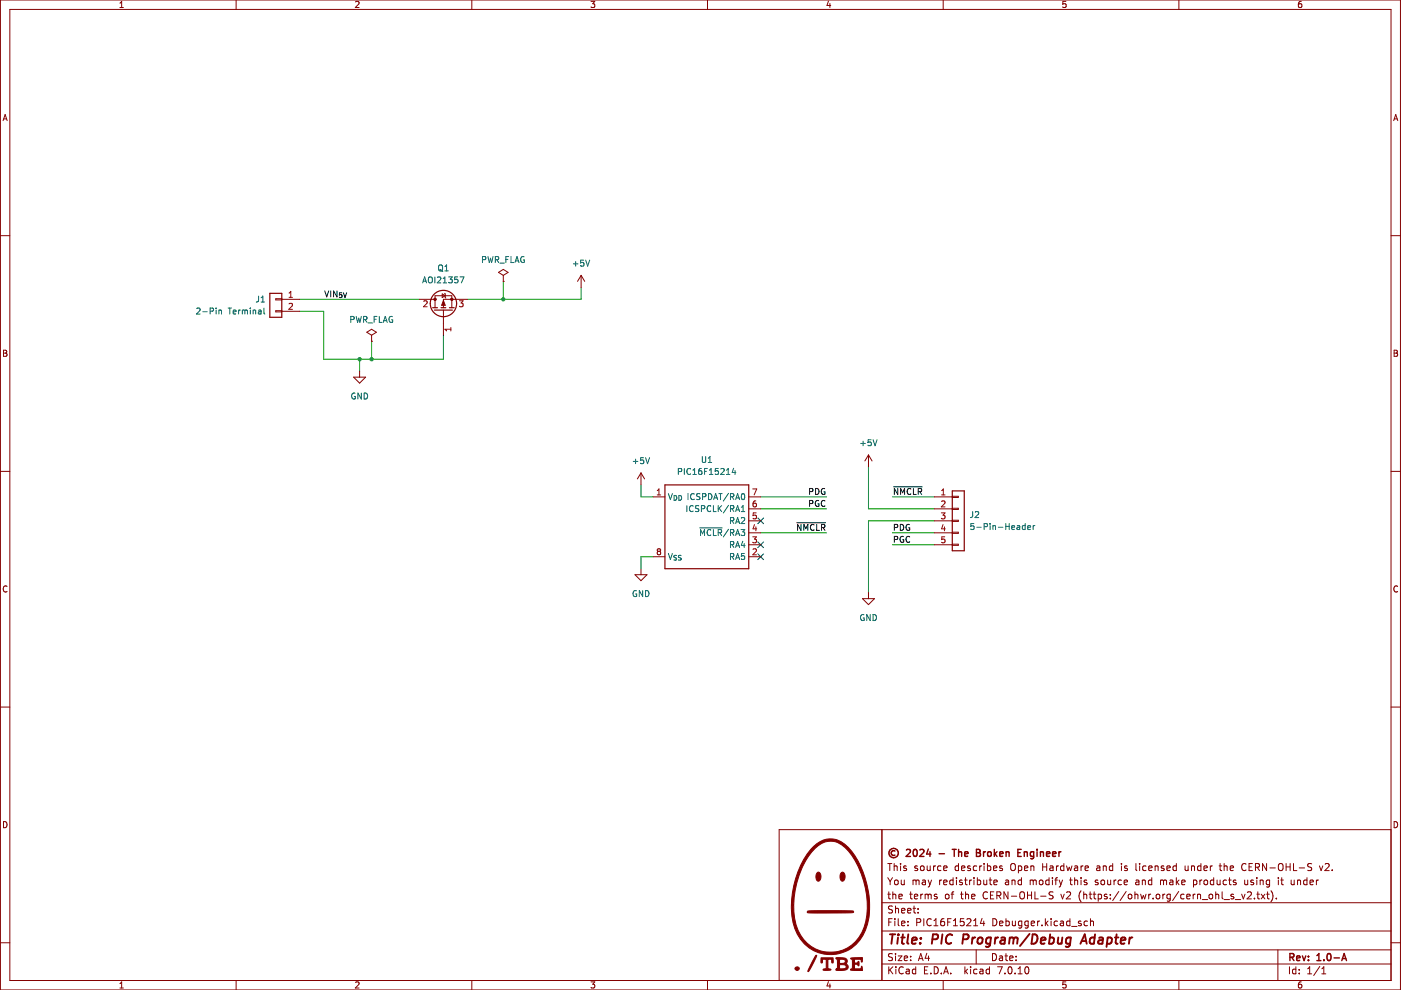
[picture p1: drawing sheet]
<svg xmlns="http://www.w3.org/2000/svg" width="297mm" height="210mm" viewBox="0 0 297 210" stroke-linecap="round" stroke-linejoin="round" font-family="sans-serif">
<g fill="none" stroke="#840000" stroke-width=".21">
<path d="M.1 0h296.8v209.9h-296.8zM2.1 2h292.8v205.9h-292.8zM25.4 1.6h.8M25.4 .7l.4-.4v1.3M50.1 0v2M75.4 .4l.5-.1 .2 .4-.8 .9h.8M100 0v2M125.3 .3h.8l-.4 .5 .3 .1v.6l-.1 .1-.6-.1M150 0v2M175.6 .2l-.3 1h.8M176 .7v.9M200 0v2"/>
<path d="M226 .3h-.6l-.1 .6h.6l.1 .6-.2 .1-.5-.1M249.9 0v2M275.9 .3l-.4 .1-.2 .2v.7l.2 .3 .5-.1-.1-.6-.4-.1-.2 .2M.7 25.6l.4-1.3 .4 1.3M.8 25.2h.6M295.5 25.6l.4-1.3 .5 1.3M295.6 25.2h.6M.1 50h2M294.9 50h2M.7 74.3h.5l.2 .2-.2 .4 .2 .1 .1 .3-.3 .3h-.5zM.7 74.9h.5M77.8 70.4l1-.6 1 .6-1 .7z"/>
<path d="M78.8 72.3h.1M78.8 71.1v1.2M91.5 63.5h.7M92.2 65.2v-2.5h3.6v2.5M94 65.7v2.8M96.6 63.5h-2.6v1.7M295.6 74.3h.4l.3 .2-.3 .4 .3 .1v.3l-.2 .3h-.5zM295.6 74.9h.4M.1 99.9h2M184.1 96.5l-.7 1.2M184.1 96.5v2.5M184.1 96.5l.8 1.2"/>
<path d="M294.9 99.9h2M135.9 100.3l-.8 1.2M135.9 100.3v2.5M135.9 100.3l.8 1.2M138.4 105.4h2.6M138.4 118h2.6M158.7 105.4h2.6M158.7 107.9h2.6M158.7 110.4h2.6M158.7 113h2.6M158.7 115.5h2.6M158.7 118h2.6"/>
<path d="M198.1 105.4h3.8M198.1 107.9h3.8M198.1 110.4h3.8M198.1 113h3.8M198.1 115.5h3.8M201.9 105.2h1.3v.3h-1.3zM201.9 107.8h1.3v.2h-1.3zM201.9 110.3h1.3v.3h-1.3zM201.9 112.8h1.3v.3h-1.3zM201.9 115.4h1.3v.2h-1.3zM1.5 124.3a.58 .58 0 0 0-.8 .6 .58 .58 0 0 0 .8 .5M134.6 121.9h2.6l-1.3 1.2z"/>
<path d="M135.9 120.6v1.3M182.9 126.9h2.5l-1.3 1.3zM184.1 125.7v1.2M296.3 124.3a.58 .58 0 0 0-.8 .6 .58 .58 0 0 0 .8 .5M.1 149.9h2M294.9 149.9h2M.7 174.2a.66 .66 0 0 1 .8 .6 .66 .66 0 0 1-.8 .7zM187 175.9v32M294.9 175.9h-129.7v32M295.6 174.2a.66 .66 0 0 1 .7 .6 .66 .66 0 0 1-.7 .7zM.1 199.9h2M187 197.4h107.9"/>
<path d="M187 191.4h107.9M188.2 189.6h.6M188.2 186.1l.5 .8M188.2 183.1h.9M188.4 189.1v1.3l.4 .2M188.4 195.5h.5M188.7 183.1v1.5M188.7 186.9v.7M189.2 194.8h-.8v1.5M189.2 192.2l-.5-.1-.3 .1v.5l.7 .2 .1 .4-.3 .3-.5-.1M189.2 186.1l-.5 .8M189.3 189.7l.2-.1 .4 .1v.9"/>
<path d="M189.3 189.1v1.5M189.6 183.7l.2-.1 .4 .1v.9M189.6 183.1v1.5M189.7 194.8v.1M189.7 195.3v1M189.7 186.7l.2-.1 .5 .1v.6l-.1 .2-.4 .1-.2-.2zM189.9 192.1v1.5M189.9 192.7l.2-.1 .3 .1 .1 .9M190.4 194.8v1.3l.3 .2M190.6 190.1l.7-.2-.1-.2-.4-.1-.2 .2 .1 .7h.5M190.9 183.1v.1M190.9 183.6v1"/>
<path d="M191.1 186.6l.1 .9 .3 .1 .2-.2M191.2 193.1l.7-.2-.1-.2-.4-.1-.2 .2v.7h.6M191.2 195.8l.7-.2-.1-.2-.4-.1-.2 .2v.7h.6M191.7 186.6v1M192.2 183.7l-.4-.1-.2 .2 .1 .2 .5 .2v.3h-.6M192.4 193.1l.8-.2-.1-.2-.4-.1-.3 .2 .1 .7h.6M192.5 196.1v.2M192.5 195.4v.1M192.9 189.6h.5M193.1 189.1v1.3l.3 .2M193.6 186.7l.4-.1 .2 .2M193.6 192.6h.6"/>
<path d="M193.6 186.6v1M193.8 192.1v1.3l.4 .2M193.9 190.1l.7-.2-.1-.2-.4-.1-.2 .2v.7h.6M194.2 186.8l.2-.2 .4 .1 .1 .9M194.2 186.8v.8M194.4 195.6l.7-.1 .1-.2v-.4l-.8-.1v1.5M194.5 183.7l-.3-.1-.3 .2 .1 .2 .5 .2v.3h-.6M194.7 193.4v.2M194.7 192.7v.1M195.2 189.6v1M195.2 183.7l.2-.1 .5 .1v.6l-.1 .2-.4 .1-.2-.2zM195.6 186.7h.5l.1 .9"/>
<path d="M195.6 189.6l-.4 .3M195.9 194.8v1.5M196.1 189.7l.5-.1 .2 .2M196.1 189.6v1M196.2 186.9l-.5 .1-.2 .2 .2 .4 .5-.1M196.6 183.6v.9l.4 .1 .2-.2M196.8 186.6l.3 1M196.8 189.8l.2-.2 .4 .1v.9M196.8 189.8v.8M197.1 187.6l-.3 .5M197.2 183.6v1M197.4 194.9a.71 .71 0 0 0-1 .5 .71 .71 0 0 0 .7 .9l.3-.2"/>
<path d="M197.5 186.6l-.4 1M197.9 183.6v1M198 196.3h.9M198 195.2l.4-.4v1.5M198.4 183.6l-.5 .3M198.6 189.7l-.3-.1-.2 .2v.2l.5 .2v.3h-.5M199.2 186.6v1M199.5 183.7l-.4-.1-.3 .3 .1 .6h.6M199.6 186.6l-.4 .3M200.1 187.1l.7-.2-.1-.2-.4-.1-.2 .2v.7h.6M200.1 184.1l.7-.2-.1-.2-.4-.1-.2 .2v.7h.6M200.1 194.8l-.4 .1a1.01 1.01 0 0 0 0 1.4l.5-.2 .1-.5-.3-.2h-.4l-.2 .2"/>
<path d="M200.5 189.7l.2-.1 .4 .1 .1 .6-.1 .2-.4 .1-.2-.2zM200.9 195.5h.5M201.6 189.6h.6M201.6 194.8h-.7v1.5M202.1 186.7l-.5-.1-.2 .3 .1 .6h.6M202.1 186.1v1.5M202.1 196.3h.9M202.1 195.2l.5-.4v1.5M202.2 189.1l-.3 .2v1.3M202.8 186.1v.1M202.8 186.6v1M203.2 183.7l-.4-.1-.3 .3 .1 .6h.6"/>
<path d="M203.2 183.1v1.5M203.6 189.6h.6M203.9 189.1v1.3l.3 .2M203.9 184.1l.7-.2-.1-.2-.4-.1-.2 .2v.7h.6M204 186.7l-.4-.1-.2 .2 .1 .2 .5 .2v.3h-.6M204.4 194.8h-.8v.7l.2-.1h.5l.1 .2v.5l-.3 .2-.5-.2M204.5 186.6h.6M204.7 189.7l.2-.1 .4 .1 .1 .9M204.7 189.1v1.5M204.7 186.1v1.3l.4 .2M205 194.9l.6-.1 .3 .4-1 1.1h1M205.6 186.6v1"/>
<path d="M205.7 183.7l-.3-.1-.3 .2 .1 .2 .5 .2v.3h-.6M206 190.1l.7-.2-.1-.2-.4-.1-.2 .2 .1 .7h.5M206 186.6l-.4 .3M206.4 196.3h.9M206.4 195.2l.5-.4v1.5M206.5 186.1v.1M206.5 186.6v1M207.1 183.7l-.5-.1-.2 .3 .1 .6h.6M207.2 186.7l.4-.1 .3 .3-.1 .6h-.6M207.2 186.1v1.5M207.7 183.6v1M208.1 183.6l-.4 .3"/>
<path d="M208.2 194.7l-.3 1.1h.9M208.6 186.6v.9l.4 .1 .2-.2M208.6 195.3v1M208.6 183.1v.1M208.6 183.6v1M209.2 186.6v1M209.4 189.2a.71 .71 0 0 0-1 .5 .71 .71 0 0 0 .7 .9l.3-.2M209.4 183.7l.4-.1 .3 .3-.2 .6h-.5M209.4 183.1v1.5M209.7 186.6h.6M209.9 186.1v1.3l.4 .2M210 189.8h.5"/>
<path d="M210.5 194.8a.76 .76 0 0 1 .9 .7 .76 .76 0 0 1-.9 .8zM210.6 184.1l.8-.2-.1-.2-.4-.1-.3 .2 .1 .7h.6M210.7 189.1h-.7v1.5h.7M210.7 187.1l.7-.2v-.2l-.5-.1-.2 .2 .1 .7h.6M211.4 189.9l.7-.1 .1-.2-.1-.4-.7-.1v1.5M211.7 189.9l.5 .7M211.9 195.8l.7-.2v-.2l-.5-.1-.2 .2 .1 .7h.6M212.5 183.7l-.4-.1-.2 .2 .1 .2 .5 .2v.3h-.6M213.2 186.7h.6l.1 .9M213.3 194.8v1.5M213.3 195.4l.4-.1 .3 .3-.1 .6h-.6M213.7 189.1v1.5l-.8-1.5v1.5"/>
<path d="M213.9 186.9l-.5 .1-.3 .2 .3 .4 .5-.1M214.4 183.3l.2-.2a.5 .5 0 0 1 .7 .5v.5a.5 .5 0 0 1-.5 .5 .5 .5 0 0 1-.5-.5zM214.4 190h1.2M214.6 186.6v1M214.6 186.7l.2-.1 .3 .1 .1 .9M214.6 195.3l.1 .9 .4 .1 .2-.2M215.3 195.3v1M215.9 183.7l.5-.1 .2 .3-.1 .6h-.6M215.9 183.6v1.5M216.3 189.3l.3-.2a.5 .5 0 0 1 .6 .5v.5a.5 .5 0 0 1-.5 .5 .5 .5 0 0 1-.5-.5zM216.6 186.7l-.5-.1-.2 .3 .1 .6h.6M216.6 186.1v1.5"/>
<path d="M216.6 195.4l-.4-.1-.3 .3 .2 .6h.5M216.6 195.3v1.2l-.2 .3-.4-.1M217.2 184.1l.7-.2v-.2l-.5-.1-.2 .2 .1 .7h.6M217.9 189.8h.8M217.9 189.1v1.5M218 195.4l-.4-.1-.3 .3 .1 .6h.6M218 195.3v1.2l-.3 .3-.3-.1M218.4 186.7l.5-.1 .2 .2M218.4 186.6v1M218.6 183.7l.2-.1 .3 .1 .1 .9M218.6 183.6v1M218.6 195.8l.8-.2-.1-.2-.4-.1-.3 .2 .1 .7h.6"/>
<path d="M218.7 189.1v1.5M219.1 186.8l.2-.2 .3 .1 .1 .9M219.1 186.8v.8M219.4 189.1v1.5h.7M220 195.3v1M220.4 186.7l.2-.1 .5 .1v.6l-.1 .2-.4 .1-.2-.2zM220.4 195.3l-.4 .3M220.6 190h1.2M220.9 196.1v.2M221.1 183.1v1.5M221.1 183.8h.8M221.6 194.8v1.5"/>
<path d="M221.8 195.7l.4 .6M221.9 183.1v1.5M222.2 195.3l-.6 .6M222.4 186.7l-.4-.1-.3 .3 .1 .6h.6M222.4 186.1v1.5M222.6 183.7h.6l.1 .9M222.8 194.8v.1M222.8 195.3v1M223.1 186.1v.1M223.1 186.6v1M223.3 189.2l-.6-.1-.2 .1v.5l.6 .2 .2 .4-.3 .3-.6-.1M223.3 183.9l-.5 .1-.2 .2 .2 .4 .5-.1"/>
<path d="M223.6 186.6h.6M224 183.6v1M224.2 186.1l-.4 .2v1.3M224.2 195.4l-.4-.1-.3 .3 .1 .6h.6M224.4 183.6l-.4 .3M224.6 186.6l.3 1M224.8 195.4h.6l.1 .9M224.9 189.6l.4 1 .3-1M224.9 187.6l-.3 .5M225.3 186.6l-.4 1M225.5 195.6l-.5 .1-.2 .2 .2 .4 .5-.1M225.6 183.7l-.5-.1-.3 .3 .2 .6h.6"/>
<path d="M225.6 183.1v1.5M226.1 189.2l.6-.1 .3 .4-.9 1.1h.9M226.1 183.6l.3 1 .3-.7 .3 .7 .3-1M226.8 186.6h.5M226.8 195.4l-.4-.1-.3 .3 .2 .6h.5M226.8 194.8v1.5M227 186.1v1.3l.3 .2M227.2 196.4h1.1M227.8 186.7l.3-.1 .3 .1 .1 .9M227.8 186.1v1.5M227.8 183.7h.6l.1 .9M228.5 183.9l-.5 .1-.2 .2 .2 .4 .5-.1"/>
<path d="M229.2 186.1v.1M229.2 186.6v1M229.2 183.6v1M229.2 188.9a1.72 1.72 0 0 0 0 2.3M229.2 195.4l-.4-.1-.2 .2 .1 .2 .5 .2v.3h-.6M229.6 183.6l-.4 .3M229.8 189.7l.2-.1 .3 .1 .1 .9M229.8 189.1v1.5M230.1 184.1l.7-.2-.1-.2-.4-.1-.2 .2v.7h.6M230.4 186.7l-.3-.1-.3 .2 .1 .2 .5 .2v.3h-.6M230.6 195.4l-.5-.1-.3 .3 .2 .6h.6M230.9 189.6h.6"/>
<path d="M231.1 189.1v1.3l.4 .2M231.2 195.4l.2-.1 .4 .1v.9M231.2 194.8v1.5M231.8 189.6h.5M232 189.1v1.3l.3 .2M232.6 183.7h.5l.1 .9M232.8 186.7l-.4-.1-.2 .2 .1 .2 .5 .2v.3h-.6M232.8 189.7l.5-.1 .3 .3-.2 .6h-.6M232.8 189.6v1.5M233.2 183.9l-.5 .1-.2 .2 .2 .4 .5-.1M233.5 186.7l.2-.1 .4 .1 .1 .6-.1 .2-.4 .1-.2-.2zM233.9 183.7l.2-.1 .4 .1 .1 .9"/>
<path d="M233.9 183.6v1M234.7 189.7l-.4-.1-.2 .2 .1 .2 .5 .2v.3h-.6M234.8 186.6l.1 .9 .4 .1 .2-.2M235.4 190.4v.2M235.4 189.7v.1M235.5 186.6v1M235.9 183.7l-.4-.1-.3 .3 .1 .6h.6M235.9 183.1v1.5M236.2 186.6v1M236.6 186.6l-.4 .3M237.2 189l-1.3 1.9M237.8 186.7l-.5-.1-.2 .3 .1 .6h.6"/>
<path d="M237.8 183.1v.1M237.8 183.6v1M238.3 187.1l.8-.2-.1-.2-.4-.1-.3 .2 .1 .7h.6M238.8 189l-1.3 1.9M239 183.7l-.4-.1-.2 .2 .1 .2 .5 .2v.3h-.6M239.3 189.7l.2-.1 .4 .1 .1 .6-.2 .2-.3 .1-.2-.2zM240.6 189.7l.2-.1 .4 .1 .1 .9M240.6 189.1v1.5M240.8 186.7h.6l.1 .9M240.8 183.1v1.3l.3 .2M241.5 186.9l-.5 .1-.2 .2 .2 .4 .5-.1M241.6 183.1v.1"/>
<path d="M241.6 183.6v1M241.8 189.6l.3 1 .3-.7 .3 .7 .3-1M242.2 186.7l.2-.1 .4 .1v.9M242.2 186.6v1M243 183.7l-.4-.1-.3 .3 .1 .6h.6M243.6 189.6v1M243.6 184.1l.7-.2-.1-.2-.4-.1-.2 .2v.7h.6M244 189.6l-.4 .3M244.2 186.7l-.4-.1-.3 .3 .1 .6h.6M244.2 186.1v1.5M244.5 190.4v.2M244.9 183.7l.2-.1 .4 .1 .1 .9"/>
<path d="M244.9 183.6v1M245.2 189.7l.2-.1 .4 .1 .1 .6-.1 .2-.4 .1-.2-.2zM246 186.7l.5-.1 .2 .2M246 186.6v1M246.5 189.6v1M246.7 186.8l.2-.2 .4 .1v.9M246.7 186.8v.8M246.8 183.7l-.4-.1-.2 .2 .1 .2 .5 .2v.3h-.6M247 189.6l-.5 .3M247.4 184.1l.7-.2-.1-.2-.4-.1-.2 .2 .1 .7h.5M248 186.7h.6l.1 .9M248.1 189.7l-.4-.1-.3 .3 .1 .6h.6"/>
<path d="M248.1 189.6v1.2l-.3 .3-.3-.1M248.7 186.9l-.5 .1-.2 .2 .2 .4 .5-.1M249.4 186.1v1.5M249.4 183.7l-.4-.1-.3 .3 .1 .6h.6M249.4 183.1v1.5M249.5 187l.5 .6M249.9 189l-1.3 1.9M250 186.6l-.6 .6M250.5 187.1l.8-.2-.1-.2-.4-.1-.3 .2 .1 .7h.6M251 189.7l-.4-.1-.3 .3 .2 .6h.5M251.3 183.6v.9l.4 .1 .2-.2M251.6 190.1l.7-.2v-.2l-.5-.1-.2 .2 .1 .7h.6"/>
<path d="M251.9 183.6v1M252.6 183.7l.2-.1 .4 .1 .1 .9M252.6 183.6v1M253 189.6v1M253 186.7l.5-.1 .3 .3-.2 .6h-.6M253 186.6v1.5M253.4 189.6l-.4 .3M253.9 189.7l.2-.1 .4 .1v.9M253.9 189.6v1M254.4 186.6v1M254.6 183.7l-.4-.1-.3 .3 .1 .6h.6M254.6 183.1v1.5"/>
<path d="M254.8 186.6l-.4 .3M254.9 190.7h1.1M255.3 184.1l.7-.2-.1-.2-.4-.1-.2 .2v.7h.6M255.3 186.7l.2-.1 .5 .1v.6l-.1 .2-.4 .1-.2-.2zM256.4 189.7l.2-.1 .4 .1 .1 .6-.1 .2-.4 .1-.2-.2zM256.6 183.6v1M257 183.6l-.4 .3M257.3 186.7l-.4-.1-.3 .3 .2 .6h.5M257.3 186.1v1.5M257.8 189.7l.2-.1 .3 .1 .1 .9M257.8 189.1v1.5M258 186.6l.1 .9 .4 .1 .2-.2"/>
<path d="M258.5 183.6h.5M258.7 186.6v1M258.7 183.1v1.3l.3 .2M259.1 189.1v1.3l.2 .2M259.5 190.7h1.2M259.5 183.7l.3-.1 .3 .1 .1 .9M259.5 183.1v1.5M260 186.7l-.4-.1-.3 .3 .2 .6h.5M260.5 186.6h.5M260.7 186.1v1.3l.3 .2M260.8 184.1l.7-.2v-.2l-.5-.1-.2 .2 .1 .7h.6M261.5 189.7l-.3-.1-.2 .2v.2l.5 .2v.3h-.5"/>
<path d="M261.9 190.7h1.1M262 186.7l-.3-.1-.2 .2v.2l.5 .2v.3h-.5M263.3 189.6l.3 1 .4-1M263.9 186.6l.1 .9 .3 .1 .2-.2M264.2 183.2a.71 .71 0 0 0-1 .5 .71 .71 0 0 0 .7 .9l.3-.2M264.5 189.2l.5-.1 .3 .4-.9 1.1h.9M264.5 186.6v1M264.8 183.8h.5M265.5 183.1h-.7v1.5h.7M265.8 186.7l-.4-.1-.2 .2 .1 .2 .5 .2v.3h-.6M266 190.4v.2M266.2 183.9l.7-.1 .1-.2v-.4l-.8-.1v1.5"/>
<path d="M266.5 186.1v.1M266.5 186.6v1M266.5 189.6h.5M266.5 183.9l.5 .7M266.7 189.1v1.3l.3 .2M267.2 186.7l.2-.1 .4 .1v.9M267.2 186.6v1M267.4 189.6l.8 1M268.2 189.6l-.8 1M268.5 189.6h.6M268.5 183.1v1.5l-.8-1.5v1.5M268.8 189.1v1.3l.3 .2"/>
<path d="M269.2 186.7l-.4-.1-.3 .3 .1 .6h.6M269.2 186.6v1.2l-.3 .3-.4-.1M269.3 184h1.1M269.5 188.9a1.72 1.72 0 0 1 0 2.3M270.6 190.4v.2M271 186.1v.1M271 186.6v1M271.1 183.3l.3-.2a.5 .5 0 0 1 .6 .5v.5a.5 .5 0 0 1-.5 .5 .5 .5 0 0 1-.5-.5zM271.5 186.6h.6M271.7 186.1v1.3l.4 .2M272.7 183.8h.8M272.7 183.1v1.5"/>
<path d="M273.5 183.1v1.5M273.7 186.6l.1 .9 .4 .1 .2-.2M274.2 183.1v1.5h.8M274.4 186.6v1M275.1 186.7l.2-.1 .4 .1v.9M275.1 186.6v1M275.5 184h1.1M277.1 186.7l-.4-.1-.3 .3 .1 .6h.6M277.1 186.1v1.5M277.7 187.1l.8-.2-.1-.2-.4-.1-.3 .2 .1 .7h.6M278.1 183.2l-.6-.1-.2 .1v.5l.7 .2 .1 .4-.3 .3-.6-.1M279.1 186.6v1"/>
<path d="M279.5 186.6l-.4 .3M279.7 183.6l.4 1 .4-1M281 183.2l.5-.1 .3 .4-.9 1.1h.9M282.5 184.4v.2M294.9 199.9h2M25.4 208.6l.4-.4v1.3M25.4 209.5h.8M50.1 207.9v2M75.4 208.3l.5-.1 .2 .4-.8 .9h.8M100 207.9v2M125.3 208.2h.8l-.4 .5 .3 .1v.6l-.1 .1-.6-.1M150 207.9v2"/>
<path d="M175.6 208.1l-.3 .9h.8M176 208.6v.9M187 204.4h107.9M187 201.4h107.9M188.4 205v1.5M188.7 205.6l.6 .9M189.2 202.3l-.5-.1-.3 .1v.5l.7 .2 .1 .4-.3 .3-.5-.1M189.3 205l-.9 .8M189.9 202.2v.1M189.9 202.7v1M189.9 205v.1M189.9 205.5v1"/>
<path d="M190.4 202.7h.8l-.8 1h.8M191.5 205.1a.71 .71 0 0 0-1 .5 .71 .71 0 0 0 .7 .9l.3-.2M191.7 203.2l.7-.2v-.2l-.5-.1-.2 .2 .1 .7h.6M192.2 205.5h.5l.1 1M192.8 205.8l-.5 .1-.2 .2 .2 .4 .5-.1M193.1 202.8v.1M193.1 203.5v.2M194.2 205.5h-.5l-.3 .3 .2 .6h.6M194.2 205v1.5M194.7 203.7l.5-1.5 .5 1.5M194.9 203.2h.7M196 205.7h.5"/>
<path d="M196.5 202.1l-.4 1.1h1M196.7 205h-.7v1.5h.7M196.9 202.7v1M197.4 206.3v.2M198.1 205a.76 .76 0 0 1 .8 .7 .76 .76 0 0 1-.8 .8zM199.6 206.3v.2M200 207.9v2M200.1 206.5l.5-1.5 .5 1.5M200.2 206h.7M201.6 206.3v.2M204.6 205v1.5M204.7 205.9l.4 .6"/>
<path d="M205.1 205.5l-.5 .5M205.8 205v.1M205.8 205.5v1M207 201.4v3M207.1 205.5h-.4l-.3 .3 .2 .6h.5M207.8 205.5h.6v1M208.4 205.8l-.5 .1-.2 .2 .2 .4 .5-.1M209.8 205.5h-.4l-.3 .3 .1 .6h.6M209.8 205v1.5M210.4 202.2a.76 .76 0 0 1 .9 .7 .76 .76 0 0 1-.9 .8zM211.5 205h1l-.6 1.5M211.9 202.8h.6l.1 .9"/>
<path d="M212.6 203l-.5 .1-.2 .2 .2 .4 .5-.1M213.1 202.7h.5M213.1 206.3v.2M213.3 202.2v1.3l.3 .2M213.9 205.1l.2-.1a.8 .8 0 0 1 .5 .7 .8 .8 0 0 1-.5 .8l-.4-.6zM214.1 203.2l.7-.2-.1-.2-.4-.1-.2 .2v.7h.6M215.2 206.3v.2M215.4 203.5v.2M215.4 202.8v.1M215.9 206.5h.8M215.9 205.4l.4-.4v1.5M217.4 205.1l.2-.1a.8 .8 0 0 1 .6 .7 .8 .8 0 0 1-.6 .8l-.3-.6z"/>
<path d="M226 208.2h-.6l-.1 .6 .6-.1 .1 .7-.2 .1-.5-.1M249.9 207.9v2M270.9 201.4v6.5M273.4 205v1.5M274.7 205.5h-.4l-.3 .3 .2 .6h.5M274.7 205v1.5M275.5 206.3v.2M275.5 205.5v.2M275.9 208.2h-.4l-.2 .3v.7l.2 .3 .5-.1-.1-.7h-.4l-.2 .2M277.2 206.5h.9M277.2 205.4l.5-.4v1.5M279.8 204.9l-1.3 1.9"/>
<path d="M280.2 206.5h.9M280.2 205.4l.5-.4v1.5"/>
</g>
<g fill="none" stroke="#840000" stroke-width=".3">
<path d="M189.8 180.4a.52 .52 0 0 0-.9 .5 .52 .52 0 0 0 .9 .4M192.2 180.2l.6-.1 .2 .4-.9 1.1h.9M193.7 180.2l.3-.1a.8 .8 0 0 1 .5 .7 .8 .8 0 0 1-.5 .8l-.4-.6zM195 180.2l.6-.1 .3 .4-.9 1.1h.9M196.8 180l-.3 1.1h.9M197.2 180.6v1M199.1 181h1.1M201.9 180.1h.8M202.3 180.1v1.5M203.2 180.1v1.5M203.2 180.7l.3-.1 .3 .1 .1 .9M204.5 181.1l.7-.2v-.2l-.5-.1-.2 .2 .1 .7h.6"/>
<path d="M207 180.1h.5l.3 .3-.3 .4 .3 .1 .1 .4-.3 .3h-.6zM207 180.8h.5M208.5 180.6v1M209 180.6l-.5 .3M209.5 180.7l.2-.1 .4 .1 .1 .6-.2 .2-.3 .1-.2-.2zM210.8 180.1v1.5M211 181l.4 .6M211.4 180.6l-.6 .6M212 181.1l.7-.2-.1-.2-.4-.1-.2 .2v.7h.6M213.3 180.7l.2-.1 .4 .1 .1 .9M213.3 180.6v1M215.8 180.8h.5"/>
<path d="M216.5 180.1h-.7v1.5h.7M217.2 180.7l.2-.1 .3 .1 .1 .9M217.2 180.6v1M219.2 180.7l-.5-.1-.2 .3 .1 .6h.6M219.2 180.6v1.2l-.3 .3-.4-.1M219.9 180.1v.1M219.9 180.6v1M220.6 180.7l.2-.1 .4 .1v.9M220.6 180.6v1M221.9 181.1l.7-.2-.1-.2-.4-.1-.2 .2v.7h.6M223.2 181.1l.7-.2-.1-.2-.4-.1-.2 .2v.7h.6M224.5 180.6v1"/>
<path d="M224.9 180.6l-.4 .3M273.5 203l.7-.1 .1-.2v-.4l-.8-.1v1.5M273.8 203l.5 .7M274.9 203.2l.7-.2v-.3h-.5l-.2 .2 .1 .7h.6M276.1 202.7l.4 1 .3-1M277.4 203.5v.2M277.4 202.7v.2M279.2 203.7h.9M279.2 202.6l.4-.4v1.5M280.7 203.5v.2M281.5 202.3l.2-.1a.8 .8 0 0 1 .5 .7 .8 .8 0 0 1-.5 .8l-.4-.6zM282.8 203.1h1.2"/>
<path d="M284.5 203.7l.5-1.5 .5 1.5M284.6 203.2h.7"/>
<circle cx="189.5" cy="180.9" r="1"/>
</g>
<g fill="none" stroke="#840000" stroke-width=".4">
<path d="M188.7 198.1h1.1M189.2 198.1l-.2 2M190.4 198.8l-.2 1.3M190.5 198.1v.2M191.1 198.8h.7M191.4 198.1l-.2 1.7 .1 .2 .4 .1M192.6 198.1l-.2 1.7 .2 .3M193.4 199.4l.9-.2v-.3h-.8l-.2 .9 .3 .3 .5-.1M195.1 199.9v.2M195.2 198.9v.2M197.7 199.1h.7l.4-.1a.51 .51 0 0 0-.2-.9h-.8l-.2 2M199.8 198.1l-.2 2"/>
<path d="M201.9 198.3a.88 .88 0 0 0-1 0 .88 .88 0 0 0-.4 .9 .69 .69 0 0 0 .3 .8 .69 .69 0 0 0 .9-.1M204.2 199.1h.7l.3-.1a.51 .51 0 0 0-.2-.9h-.7l-.3 2M206.2 198.8l-.2 1.3M206.8 198.8l-.4 .1-.2 .2M207.4 199l.1-.1a.5 .5 0 0 1 .8 .2v.6l-.3 .3a.5 .5 0 0 1-.8-.3zM210.1 198.9a.66 .66 0 0 0-1 .2l-.1 .6 .2 .3h.7M210.1 198.8l-.2 1.6-.4 .4-.5-.1M211.1 198.8l-.2 1.3M211.6 198.8l-.4 .1-.2 .2M212.3 198.9h.7v1.2M213.1 199.2l-.7 .1a.4 .4 0 0 0-.3 .4 .4 .4 0 0 0 .2 .4l.7-.1M214.1 199l.6-.2 .2 .3"/>
<path d="M214.1 198.8l-.2 1.3M214.9 199.1a.5 .5 0 0 1 .8-.2l-.1 1.2M214.9 199.1l-.1 1M218.3 198l-2 2.6M218.9 198.1a.96 .96 0 0 1 1.1 .6 .96 .96 0 0 1-.3 1.1l-.5 .3h-.5zM220.7 199.4l1-.2-.1-.3h-.8l-.2 .9 .3 .3 .6-.1M222.6 198.9h.7l.2 .2-.1 .6a.66 .66 0 0 1-1 .3M222.7 198.1l-.3 2M224.4 198.8l-.1 1.2 .5 .1 .3-.2M225.2 198.8l-.1 1.3M227 198.9a.66 .66 0 0 0-1 .2v.6l.1 .3h.8M227 198.8l-.2 1.6-.4 .4-.4-.1"/>
<path d="M229.3 199.5h1M232.1 198.9a.66 .66 0 0 0-1 .2l-.1 .6 .2 .3h.7M232.2 198.1l-.3 2M233 198.9h.8l-.1 1.2M233.8 199.2l-.6 .1a.4 .4 0 0 0-.4 .4 .4 .4 0 0 0 .3 .4l.6-.1M234.8 198.9h.8l.2 .2-.1 .6a.66 .66 0 0 1-1 .3M234.9 198.8l-.3 2M236.4 198.8h.7M236.7 198.1l-.2 1.7 .1 .2 .4 .1M237.6 199.4l1-.2v-.3h-.8l-.2 .9 .2 .3 .6-.1M239.5 198.8l-.2 1.3M240.1 198.8l-.4 .1-.2 .2"/>
<path d="M229.1 200.1l.9-2 .4 2"/>
</g>
<g fill="#840000" stroke="#840000" stroke-width=".21">
<path d="M173 202.5l.2 .2-.7 1.3-1 1.9-.2 .1z" fill-rule="evenodd"/>
<path d="M174.1 203.1h2.5v1.1l-.3-.1v-.7h-.8v2l.6 .1 .1 .2h-1.7l.1-.3h.6v-2h-.8v.6l-.3 .2z" fill-rule="evenodd"/>
<path d="M177.2 203.1l.2-.1a2.93 2.93 0 0 1 2.2 .5l.1 .3-.2 .5a.78 .78 0 0 1 .3 .9 .78 .78 0 0 1-.9 .5l-1.4 .1-.3-.2 .2-.2h1.7a.4 .4 0 0 0 .3-.4 .4 .4 0 0 0-.2-.4l-1.2-.1v.9h-.6l.1-.2 .1-.9 1.5-.1a.43 .43 0 0 0-.1-.7l-1-.1v.9h-.4a.86 .86 0 0 0-.4-1.1z" fill-rule="evenodd"/>
<path d="M180.4 203.2l2.4-.2-.1 1-.1-.6h-1.4v.8h.6l.2-.4 .1 .5-.1 .5-.3-.3-.5-.1v1h1.4l.1-.6 .2 1-2.6-.1v-.2l.3-.1a2.54 2.54 0 0 0 .1-1.9z" fill-rule="evenodd"/>
<path d="M172.4 179.5a4.8 4.8 0 0 1 7.4 .2 19.1 19.1 0 0 1 4.1 16.3 8 8 0 0 1-8 6.4 8 8 0 0 1-7.8-6.8l-.3-3.3v-.5h.5a10.1 10.1 0 0 0 3.7 8.9 7.4 7.4 0 0 0 11.2-4.1 18.3 18.3 0 0 0-4-16.9 4.2 4.2 0 0 0-6.4 .2 17.9 17.9 0 0 0-4.5 11.9h-.5a18.9 18.9 0 0 1 4.6-12.3z" fill-rule="evenodd"/>
<path d="M171.2 193.2l8.7-.1 1 .1 .1 .2-1 .1-7.7 .1-1.1-.1z" fill-rule="evenodd"/>
<path d="M173.3 185l.2-.1a1.13 1.13 0 0 1 0 1.9 1.1 1.1 0 0 1-.2-1.8z" fill-rule="evenodd"/>
<path d="M178.4 185l.2-.1a1.11 1.11 0 0 1 0 1.9 1.21 1.21 0 0 1-.2-1.8z" fill-rule="evenodd"/>
<circle cx="169" cy="205.4" r=".44"/>
</g>
<path d="M160.7 114.9l1.2 1.2M160.7 117.4l1.2 1.3M160.7 109.8l1.2 1.2M161.9 114.9l-1.2 1.2M161.9 117.4l-1.2 1.3M161.9 109.8l-1.2 1.2" fill="none" stroke="#000084" stroke-width=".21"/>
<g fill="none" stroke="#009600" stroke-width=".21">
<path d="M106.7 59.7v3.8M63.6 63.5h25.3M63.6 66h5v10.2h25.4v-5.1M76.2 76.2v2.5M78.8 72.3v3.9M123.2 60.9v2.6h-24.1M184.1 99v8.9h14M135.9 102.8v2.6h2.5M138.4 118h-2.5v2.6M161.3 107.9h13.9M161.3 105.4h13.9M161.3 113h13.9"/>
<path d="M189.2 105.4h8.9M189.2 115.5h8.9M189.2 113h8.9M198.1 110.4h-14v15.3"/>
</g>
<g fill="none" stroke="#0f0f0f" stroke-width=".21">
<path d="M68.9 61.7l.4 1.3 .4-1.3M70.1 61.7v1.3M71.4 61.7v1.3l-.7-1.3v1.3M72.5 62.1h-.5l-.1 .5 .5-.1 .1 .5h-.6M72.8 62.1l.4 1 .3-1M168.9 110.8h6.1M169.8 111.2v1.3l-.7-1.3v1.3M170.4 112.5v-1.3l.5 .9 .4-.9v1.3M171.6 104.2h.6l.1-.5-.7-.1v1.2M171.6 106.8l.6-.1 .1-.5-.7-.1v1.3M172.6 111.3a.56 .56 0 0 0-.8 .5 .56 .56 0 0 0 .8 .5M172.9 103.6a.64 .64 0 0 1 .7 .6 .64 .64 0 0 1-.7 .6z"/>
<path d="M173.2 111.2v1.3h.6M173.6 106.2a.58 .58 0 0 0-.8 .6 .58 .58 0 0 0 .8 .5v-.5h-.2M174.2 111.8h.6v-.5l-.6-.1v1.3M174.5 111.8l.4 .7M174.8 103.6a.58 .58 0 0 0-.7 .6 .58 .58 0 0 0 .8 .5v-.4h-.2M174.9 106.2a.56 .56 0 0 0-.8 .5 .56 .56 0 0 0 .8 .6M189.4 103.2h6.1M189.6 111.8h.6l.1-.5-.7-.1v1.3M189.6 114.4l.6-.1 .1-.5-.7-.1v1.3M190.3 103.6v1.2l-.7-1.2v1.2M190.9 111.2a.64 .64 0 0 1 .7 .6 .64 .64 0 0 1-.7 .7zM190.9 104.8v-1.2l.5 .9 .4-.9v1.2"/>
<path d="M191.5 113.8a.58 .58 0 0 0-.7 .6 .58 .58 0 0 0 .8 .5v-.5h-.2M192.8 111.2a.58 .58 0 0 0-.7 .6 .58 .58 0 0 0 .8 .5v-.4h-.3M192.9 113.8a.56 .56 0 0 0-.8 .6 .56 .56 0 0 0 .8 .5M193.1 103.7a.56 .56 0 0 0-.8 .5 .56 .56 0 0 0 .8 .5M193.7 103.6v1.2h.6M194.7 104.2h.6l.1-.5-.7-.1v1.2M195 104.2l.4 .6"/>
</g>
<path d="M91.7 65.2h1M92.1 65.7h3.8M93.5 65.2h1M95.3 65.2h1M141 102.8h17.7v17.8h-17.7zM201.9 104.1h2.5v12.7h-2.5z" fill="none" stroke="#840000" stroke-width=".25"/>
<g fill="none" stroke="#a90000" stroke-width=".21">
<path d="M139.3 104.9h.8M139.3 104l.4-.3v1.2M139.6 116.9l-.3-.2 .3-.3h.2l.3 .2-.3 .3M139.6 116.9l-.3 .2 .1 .4 .2 .1h.4l.1-.2v-.3l-.3-.2M139.6 116.9h.2M159.6 113.8h.8l-.4 .5 .3 .1v.6l-.2 .1-.5-.1M159.6 103.7h.8l-.5 1.2M159.7 116.5l.4-.1 .3 .3-.8 .9h.8M160 111.2l-.3 .9h.7M160.3 106.2l-.4 .1-.2 .2v.7l.2 .3 .4-.1v-.7h-.4l-.2 .2M160.3 111.7v.8M160.3 108.7h-.6v.6h.6v.6l-.2 .1-.4-.1"/>
<path d="M199.6 108.7h.8l-.5 .5 .4 .1v.6l-.2 .1-.5-.1M199.6 104.9h.8M199.6 104l.4-.3v1.2M199.6 106.3l.5-.1 .3 .4-.8 .9h.8M199.9 111.2l-.3 .9h.8M200.2 111.7v.8M200.3 113.8h-.6l-.1 .6h.6l.1 .6-.2 .1-.5-.1"/>
</g>
<g fill="none" stroke="#006464" stroke-width=".21">
<path d="M74.4 67.8l.6-.1v-.5l-.6-.1v1.3M75.5 67.1l.3 1.3 .3-.9 .2 .9 .3-1.3M77.1 67.8l.6-.1 .1-.5-.7-.1v1.3M77.4 67.8l.4 .6M78.1 68.5h.9M79.3 67.7h.5M79.9 67.1h-.6v1.3M80.4 67.1v1.3h.6M81.3 68.4l.4-1.3 .4 1.3M81.4 68h.6M83.2 67.2a.58 .58 0 0 0-.7 .5 .58 .58 0 0 0 .8 .5v-.4h-.3M134.3 97.8h.9"/>
<path d="M134.8 97.3v1M136.4 97h-.6v.6h.6v.6l-.1 .1-.5-.1M136.9 97l.4 1.3 .4-1.3M143.8 100l.6-.1 .1-.4-.7-.2v1.3M145.1 99.3v1.3M146.4 99.5a.56 .56 0 0 0-.8 .5 .56 .56 0 0 0 .8 .5M146.9 99.7l.4-.4v1.3M148.7 99.3l-.3 .1-.2 .2-.1 .8 .3 .2 .4-.1-.1-.6-.3-.1-.3 .3M148.9 96.8v1l.2 .3 .4-.1 .1-.2v-1M149.4 99.9h.4M150 99.3h-.6v1.3M150.2 98.1h.7"/>
<path d="M150.2 97.2l.3-.4v1.3M150.4 99.7l.4-.4v1.3M152.3 99.3h-.6l-.1 .6h.6l.1 .6-.2 .1-.5-.1M152.8 99.5l.5-.2 .3 .4-.8 .9h.8M154 99.7l.4-.4v1.3M155.5 99.3l-.3 .9h.8M155.8 99.8v.8M182.5 94h1M183 93.5v1M184.7 93.2h-.6l-.1 .6h.6l.1 .6-.2 .1-.5-.1M185.1 93.2l.4 1.3 .4-1.3M141.7 104.7l.4 1.2 .5-1.2"/>
<path d="M141.7 117.4l.4 1.2 .5-1.2M142.9 105.1a.51 .51 0 0 1 .6 .5 .51 .51 0 0 1-.6 .5zM143.4 117.8h-.5a.42 .42 0 0 0 .5 .6v.3h-.5M143.9 105.1a.51 .51 0 0 1 .6 .5 .51 .51 0 0 1-.6 .5zM144.4 117.8h-.5a.42 .42 0 0 0 .5 .6l-.1 .3h-.5M145.6 107.2v1.3M145.9 104.7v1.2M146.9 100.6h.7M147 107.3a.56 .56 0 0 0-.8 .5 .56 .56 0 0 0 .8 .5M147.2 104.8a.56 .56 0 0 0-.8 .5 .56 .56 0 0 0 .8 .5M148.2 107.3h-.7v.4l.5 .2 .2 .3-.3 .3-.5-.1M148.4 111.9h4.7"/>
<path d="M148.4 104.7l-.7 .1v.3l.6 .3 .1 .3-.2 .2h-.5M148.5 113.5v-1.2l.5 .9 .4-.9v1.2M148.7 107.9l.6-.1 .1-.5-.7-.1v1.3M149 105.3h.6v-.5l-.6-.1v1.2M150.2 104.7a.64 .64 0 0 1 .8 .6 .64 .64 0 0 1-.8 .6zM150.4 100.6h.7M150.7 107.3a.56 .56 0 0 0-.8 .5 .56 .56 0 0 0 .8 .5M150.7 112.4a.56 .56 0 0 0-.8 .5 .56 .56 0 0 0 .8 .5M151.3 107.2v1.3h.6M151.3 112.3v1.2h.6M151.3 105.9l.4-1.2 .5 1.2M151.4 105.6h.6"/>
<path d="M152.3 112.9h.6v-.5l-.6-.1v1.2M152.3 107.2v1.3M152.4 104.7h.7M152.5 107.7l.5 .8M152.6 112.9l.4 .6M152.8 104.7v1.2M153 107.2l-.7 .7M154 100.6h.8M154.5 112.2l-1.1 1.6M154.5 107.1l-1.1 1.7M154.5 104.6l-1.1 1.6M154.9 110.4l.6-.1v-.4l-.6-.2v1.3"/>
<path d="M154.9 112.9h.6v-.5l-.6-.1v1.2M154.9 105.3h.6v-.5l-.6-.1v1.2M154.9 107.9l.6-.1v-.5l-.6-.1v1.3M154.9 115.5l.6-.1v-.5l-.6-.1v1.3M154.9 118h.6v-.5l-.6-.1v1.2M155.2 118l.4 .6M155.2 115.5l.4 .6M155.2 112.9l.4 .6M155.2 110.4l.4 .6M155.2 107.9l.4 .6M155.2 105.3l.4 .6M156 118.6l.4-1.2 .4 1.2"/>
<path d="M156 116.1l.4-1.3 .4 1.3M156 113.5l.4-1.2 .4 1.2M156 111l.4-1.3 .4 1.3M156 108.5l.4-1.3 .4 1.3M156 105.9l.4-1.2 .4 1.2M156.1 118.3h.6M156.1 115.7h.6M156.1 113.2h.6M156.1 110.6h.6M156.1 108.1h.6M156.1 105.6h.6M157.1 112.3h.8l-.4 .5 .3 .1v.5l-.1 .1-.6-.1"/>
<path d="M157.2 109.9l.5-.2 .2 .4-.8 .9h.8M157.2 108.5h.7M157.2 107.6l.3-.4v1.3M157.3 104.8l.2-.1a.68 .68 0 0 1 .4 .6 .68 .68 0 0 1-.4 .6l-.3-.5zM157.5 114.8l-.3 .9h.8M157.8 115.2v.9M157.8 117.4h-.6v.6l.6-.1v.6l-.1 .1-.5-.1M206.2 108.5v1.1l-.4 .1M206.5 111h-.6l-.1 .6h.6l.1 .6-.2 .1-.5-.1M206.8 108.6l.5-.1 .2 .3-.8 .9h.8M207.1 111.8h.9M208.7 111.7l.6-.1v-.5l-.6-.1v1.3"/>
<path d="M209.9 111v.1M209.9 111.4v.9M210.5 111.4v.9M210.5 111.6l.5-.1 .1 .8M211.7 111.8h.9M213.2 111v1.3M213.2 111.6h.8M214 111v1.3M214.5 111.9l.6-.2v-.2l-.4-.1-.2 .2 .1 .6h.5M215.7 111.5h.4l.1 .8M216.2 111.7l-.6 .3 .2 .3 .4-.1M217.4 111.5l-.4-.1-.2 .3 .1 .5h.5"/>
<path d="M217.4 111v1.3M217.9 111.9l.6-.2-.1-.2-.3-.1-.2 .2 .1 .6h.4M219 111.4v.9M219.4 111.4l-.4 .3M134.9 125.3a.58 .58 0 0 0-.7 .6 .58 .58 0 0 0 .8 .5v-.5h-.2M136.3 125.2v1.3l-.8-1.3v1.3M136.9 125.2a.64 .64 0 0 1 .7 .7 .64 .64 0 0 1-.7 .6zM183.2 130.4a.58 .58 0 0 0-.8 .5 .58 .58 0 0 0 .8 .5v-.4h-.2M184.5 130.3v1.3l-.7-1.3v1.3M185.1 130.3a.64 .64 0 0 1 .7 .6 .64 .64 0 0 1-.7 .7z"/>
</g>
<path d="M94 63.7l.4 1h-.8z" fill="#840000"/>
<path d="M93.8 62.3l.6 .4-.6 .4zM94 63.7l.4 1h-.8zM94.3 62.2l.2 1" fill="none" stroke="#840000" stroke-width=".21"/>
<circle cx="94" cy="64.4" r="2.79" fill="none" stroke="#840000" stroke-width=".25"/>
<circle cx="95.8" cy="63.5" r=".25" fill="#840000"/>
<circle cx="95.8" cy="63.5" r=".25" fill="none" stroke="#840000" stroke-width=".21"/>
<circle cx="92.2" cy="63.5" r=".25" fill="#840000"/>
<g fill="none" stroke="#840000" stroke-width=".21">
<path d="M105.7 57.8l1-.7 1 .7-1 .6zM106.7 59.7h.1M106.7 58.4v1.3M123.2 58.4l-.8 1.3M123.2 58.4v2.5M123.2 58.4l.8 1.3M58.5 63.3h1.2v.3h-1.2zM58.5 65.9h1.2v.2h-1.2zM59.7 63.5h3.9M59.7 66h3.9M75 80h2.5l-1.3 1.2zM76.2 78.7v1.3"/>
<path d="M88.9 63.5h2.6M94 68.5v2.6M96.6 63.5h2.5"/>
<circle cx="92.2" cy="63.5" r=".25"/>
</g>
<path d="M61.3 63h.7M61.3 62.1l.3-.3v1.2M61.3 64.4l.5-.1 .2 .4-.8 .9h.8M89.8 63.9l.5-.1 .3 .3-.8 .9h.8M95.6 69.4v.8M95.6 69.8h-1.3l.4 .4M97.4 63.8h.8l-.4 .5 .3 .1v.5l-.2 .1-.5-.1" fill="none" stroke="#a90000" stroke-width=".21"/>
<g fill="none" stroke="#006464" stroke-width=".21">
<path d="M89.6 60l.4-1.3 .4 1.3M89.7 59.6h.6M90.9 58.9l.2-.2a.43 .43 0 0 1 .6 .4v.5a.42 .42 0 0 1-.5 .4 .42 .42 0 0 1-.4-.4zM92.2 58.7v1.3M92.7 58.8l.5-.1 .3 .4-.8 .9h.8M93 56.4l.3-.2a.43 .43 0 0 1 .5 .4v.4a.42 .42 0 0 1-.4 .5 .42 .42 0 0 1-.4-.5zM93.2 57.1l.7 .5M94 60h.7M94 59.1l.3-.4v1.3M94.3 57.4h.7M94.3 56.5l.4-.3v1.2M95.1 58.7h.8l-.4 .5 .3 .1v.6l-.2 .1-.5-.1"/>
<path d="M97 58.7h-.6v.6h.6v.6l-.1 .1-.5-.1M97.5 58.7h.9l-.6 1.3M102.3 55.1l.6-.1 .1-.5-.7-.1v1.3M103.4 54.4l.3 1.3 .3-.9 .2 .9 .3-1.3M105 55.1l.6-.1 .1-.5-.7-.1v1.3M105.3 55.1l.4 .6M106 55.8h.9M107.3 55h.4M107.9 54.4h-.6v1.3M108.3 54.4v1.3h.6M109.2 55.7l.4-1.3 .4 1.3M109.3 55.3h.6"/>
<path d="M111.1 54.5a.58 .58 0 0 0-.7 .5 .58 .58 0 0 0 .8 .5v-.4h-.3M121.6 55.9h.9M122.1 55.5v.9M123.8 55.2h-.7v.6l.6-.1 .1 .6-.2 .1-.5-.1M124.2 55.2l.4 1.2 .4-1.2M41.7 65.4l.5-.1 .2 .4-.8 .9h.8M43 66.1h.9M44.5 66l.7-.1v-.5l-.7-.1v1.3M45.8 65.3v.1M45.8 65.7v.9M46.4 65.7v.9M46.4 65.9l.5-.1 .1 .8"/>
<path d="M48.4 65.3h.7M48.7 65.3v1.3M49.4 66.2l.6-.2v-.2l-.4-.1-.2 .2 .1 .6h.5M50.6 65.7v.9M51 65.7l-.4 .3M51.4 65.9l.3-.2 .2 .2M51.4 65.7v.9M51.9 65.9l.2-.2 .3 .1 .1 .8M51.9 65.9v.7M53.1 65.3v.1M53.1 65.7v.9M53.7 65.9l.5-.1v.8"/>
<path d="M53.7 65.7v.9M54.8 62.8v1.1l-.5 .1M54.8 65.8h.5l.1 .8M55.4 63.1l.3-.3v1.2M55.4 64h.7M55.4 66l-.6 .3 .1 .3 .5-.1M56 65.3v1.1l.2 .2M75.3 83.4a.58 .58 0 0 0-.8 .6 .58 .58 0 0 0 .8 .5v-.4h-.2M76.6 83.3v1.3l-.7-1.3v1.3M77.2 83.3a.64 .64 0 0 1 .7 .7 .64 .64 0 0 1-.7 .6z"/>
</g>
<path d="M57.2 62.2h2.5v5.1h-2.5z" fill="none" stroke="#840000" stroke-width=".25"/>
<g fill="#009600">
<circle cx="78.8" cy="76.2" r=".46"/>
<circle cx="76.2" cy="76.2" r=".46"/>
<circle cx="106.7" cy="63.5" r=".46"/>
</g>
</svg>
